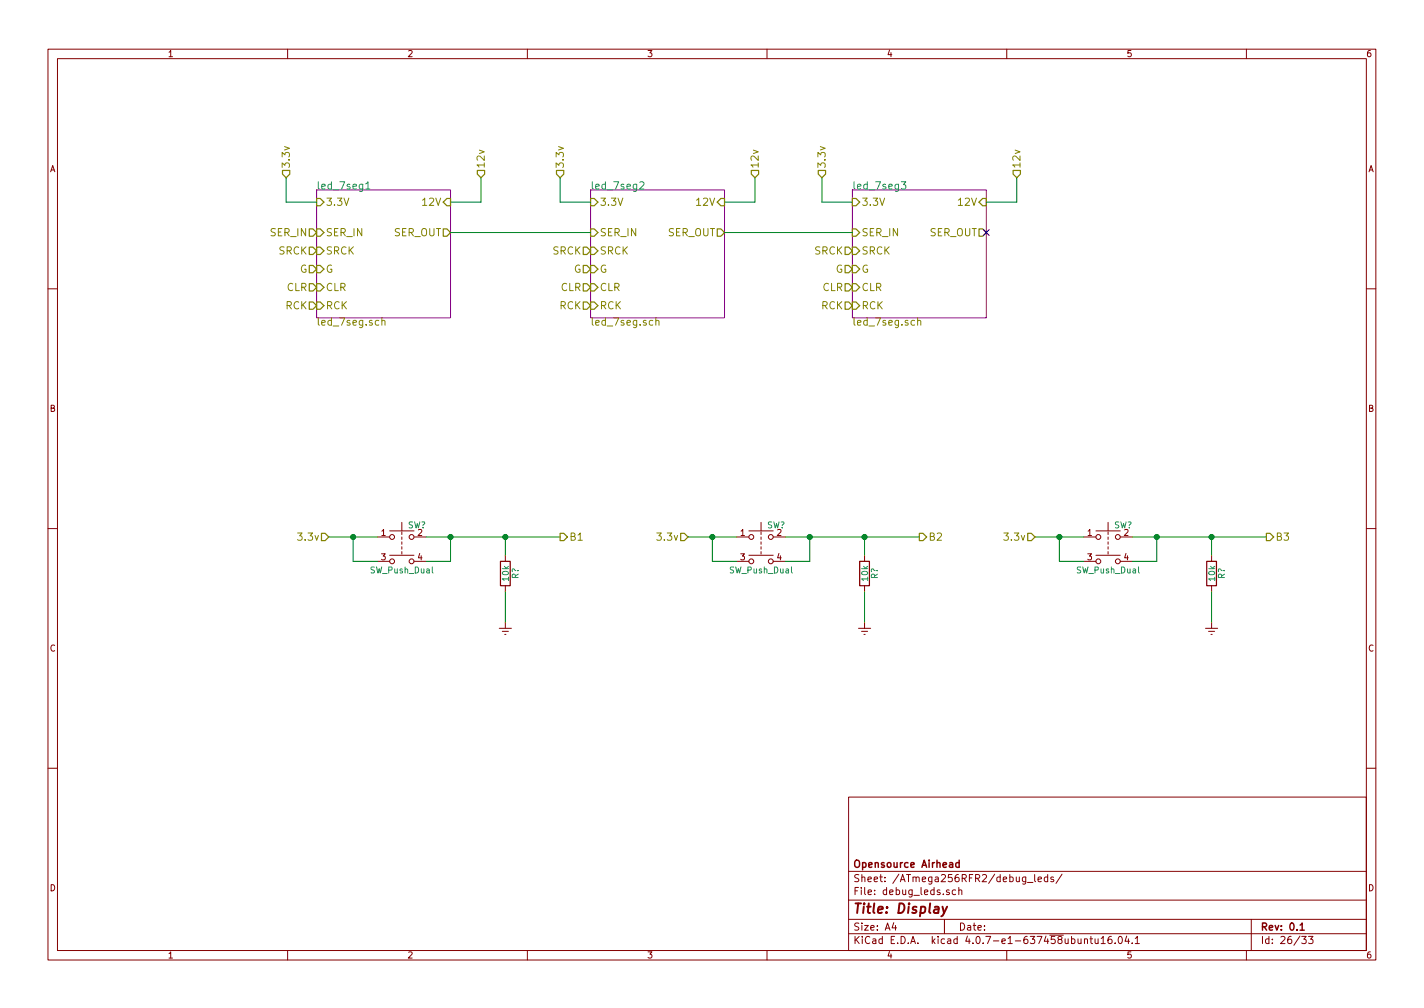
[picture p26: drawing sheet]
<svg xmlns="http://www.w3.org/2000/svg" width="297mm" height="210mm" viewBox="0 0 297 210" stroke-linecap="round" stroke-linejoin="round" font-family="sans-serif">
<defs><g id="words">
<text font-size="2.8" fill="#840000" x="178" y="190.5">Title: Display</text>
<g font-size="2.1" fill="#848400">
<text x="60.5" y="35.1" transform="rotate(-90 60.5 35.1)">3.3v</text>
<text x="101.1" y="35.1" transform="rotate(-90 101.1 35.1)">12v</text>
<text x="117.6" y="35.1" transform="rotate(-90 117.6 35.1)">3.3v</text>
<text x="158.2" y="35.1" transform="rotate(-90 158.2 35.1)">12v</text>
<text x="172.2" y="35.1" transform="rotate(-90 172.2 35.1)">3.3v</text>
<text x="212.9" y="35.1" transform="rotate(-90 212.9 35.1)">12v</text>
<text x="68" y="42.9">3.3V</text>
<text x="88.3" y="42.9">12V</text>
<text x="125.1" y="42.9">3.3V</text>
<text x="145.4" y="42.9">12V</text>
<text x="179.7" y="42.9">3.3V</text>
<text x="200" y="42.9">12V</text>
<text x="56.4" y="49.3">SER_IN</text>
<text x="58.1" y="53.1">SRCK</text>
<text x="68" y="49.3">SER_IN</text>
<text x="68" y="53.1">SRCK</text>
<text x="82" y="49.3">SER_OUT</text>
<text x="115.2" y="53.1">SRCK</text>
<text x="125.1" y="49.3">SER_IN</text>
<text x="125.1" y="53.1">SRCK</text>
<text x="139.2" y="49.3">SER_OUT</text>
<text x="169.8" y="53.1">SRCK</text>
<text x="179.7" y="49.3">SER_IN</text>
<text x="179.7" y="53.1">SRCK</text>
<text x="193.8" y="49.3">SER_OUT</text>
<text x="62.5" y="56.9">G</text>
<text x="68" y="56.9">G</text>
<text x="119.6" y="56.9">G</text>
<text x="125.1" y="56.9">G</text>
<text x="174.2" y="56.9">G</text>
<text x="179.7" y="56.9">G</text>
<text x="59.5" y="64.5">RCK</text>
<text x="59.7" y="60.7">CLR</text>
<text x="68" y="60.7">CLR</text>
<text x="68" y="64.5">RCK</text>
<text x="116.7" y="64.5">RCK</text>
<text x="116.9" y="60.7">CLR</text>
<text x="125.1" y="60.7">CLR</text>
<text x="125.1" y="64.5">RCK</text>
<text x="171.3" y="64.5">RCK</text>
<text x="171.5" y="60.7">CLR</text>
<text x="179.7" y="60.7">CLR</text>
<text x="179.7" y="64.5">RCK</text>
<text x="66" y="67.9">led_7seg.sch</text>
<text x="123.2" y="67.9">led_7seg.sch</text>
<text x="177.8" y="67.9">led_7seg.sch</text>
<text x="62.5" y="112.8">3.3v</text>
<text x="118.8" y="112.8">B1</text>
<text x="137.4" y="112.8">3.3v</text>
<text x="193.7" y="112.8">B2</text>
<text x="209.8" y="112.8">3.3v</text>
<text x="266.1" y="112.8">B3</text>
</g>
<g font-size="2.1" fill="#008484">
<text x="66" y="39.5">led_7seg1</text>
<text x="123.2" y="39.5">led_7seg2</text>
<text x="177.8" y="39.5">led_7seg3</text>
</g>
<g font-size="2.1" fill="#840000">
<text x="178" y="184">Sheet: /ATmega256RFR2/debug_leds/</text>
<text x="178" y="181">Opensource Airhead</text>
<text x="178" y="186.7">File: debug_leds.sch</text>
<text x="178" y="196.9">KiCad E.D.A. kicad 4.0.7-e1-637458ubuntu16.04.1</text>
<text x="178" y="194.1">Size: A4</text>
<text x="200" y="194.1">Date:</text>
<text x="263" y="194.1">Rev: 0.1</text>
<text x="263" y="196.9">Id: 26/33</text>
</g>
<g font-size="1.8" fill="#840000">
<text x="35" y="11.9">1</text>
<text x="85" y="11.9">2</text>
<text x="135" y="11.9">3</text>
<text x="185" y="11.9">4</text>
<text x="235" y="11.9">5</text>
<text x="285" y="11.9">6</text>
<text x="10.4" y="35.9">A</text>
<text x="285.4" y="35.9">A</text>
<text x="10.4" y="85.9">B</text>
<text x="285.4" y="85.9">B</text>
<text x="79.5" y="111.8">1</text>
<text x="154.5" y="111.8">1</text>
<text x="226.8" y="111.8">1</text>
<text x="79.5" y="116.8">3</text>
<text x="87.1" y="116.8">4</text>
<text x="154.5" y="116.8">3</text>
<text x="162.1" y="116.8">4</text>
<text x="226.8" y="116.8">3</text>
<text x="234.5" y="116.8">4</text>
<text x="10.4" y="135.9">C</text>
<text x="285.4" y="135.9">C</text>
<text x="10.4" y="185.9">D</text>
<text x="285.4" y="185.9">D</text>
<text x="35" y="199.9">1</text>
<text x="85" y="199.9">2</text>
<text x="135" y="199.9">3</text>
<text x="185" y="199.9">4</text>
<text x="235" y="199.9">5</text>
<text x="285" y="199.9">6</text>
</g>
<g font-size="1.8" fill="#008484">
<text x="85" y="110.2">SW?</text>
<text x="87.1" y="111.8">2</text>
<text x="159.9" y="110.2">SW?</text>
<text x="162.1" y="111.8">2</text>
<text x="232.3" y="110.2">SW?</text>
<text x="234.5" y="111.8">2</text>
<text x="77.3" y="119.6">SW_Push_Dual</text>
<text x="152.3" y="119.6">SW_Push_Dual</text>
<text x="224.7" y="119.6">SW_Push_Dual</text>
<text x="106.1" y="121.1" transform="rotate(-90 106.1 121.1)">10k</text>
<text x="108.2" y="120.8" transform="rotate(-90 108.2 120.8)">R?</text>
<text x="181.1" y="121.1" transform="rotate(-90 181.1 121.1)">10k</text>
<text x="183.1" y="120.8" transform="rotate(-90 183.1 120.8)">R?</text>
<text x="253.4" y="121.1" transform="rotate(-90 253.4 121.1)">10k</text>
<text x="255.5" y="120.8" transform="rotate(-90 255.5 120.8)">R?</text>
</g>
</g></defs>
<g fill="none" stroke="#840000" stroke-width=".21">
<path d="M10 10.3h277v189.9h-277zM12 12.2h273v186.1h-273zM60 10.3v1.9M110 10.3v1.9M160 10.3v1.9M210 10.3v1.9M260 10.3v1.9M10 60.2h2M285 60.2h2M10 110.3h2M78.7 112h2.6M78.7 117.1h2.6"/>
<path d="M81.3 115.8h5.1M81.3 110.7h5.1M83.8 109v1.7M83.8 111v.5M83.8 112v.5M83.8 113v.5M83.8 114v.5M83.8 115.1v.5M86.4 112h2.5M86.4 117.1h2.5M105.4 115.8v1.3M153.7 112h2.5"/>
<path d="M153.7 117.1h2.5M156.2 115.8h5.1M156.2 110.7h5.1M158.7 109v1.7M158.7 111v.5M158.7 112v.5M158.7 113v.5M158.7 114v.5M158.7 115.1v.5M161.3 112h2.5M161.3 117.1h2.5M180.3 115.8v1.3"/>
<path d="M226.1 112h2.5M226.1 117.1h2.5M228.6 115.8h5.1M228.6 110.7h5.1M231.1 109v1.7M231.1 111v.5M231.1 112v.5M231.1 113v.5M231.1 114v.5M231.1 115.1v.5M233.7 112h2.5M233.7 117.1h2.5"/>
<path d="M252.7 115.8v1.3M285 110.3h2M104.1 131.1h2.6M104.8 131.7h1.2M105.3 132.3h.2M105.4 122.2v1.2M105.4 129.8v1.3M179.1 131.1h2.5M179.7 131.7h1.3M180.2 132.3h.3M180.3 122.2v1.2M180.3 129.8v1.3"/>
<path d="M251.5 131.1h2.5M252.1 131.7h1.3M252.6 132.3h.3M252.7 122.2v1.2M252.7 129.8v1.3M10 160.2h2M177 166.3h108v32h-108zM285 160.2h2M60 198.3v1.9M110 198.3v1.9M160 198.3v1.9M177 194.8h108"/>
<path d="M177 191.8h108M177 187.8h108M177 181.8h108M186.4 192.5l-.3 1h.9M186.8 193v1M197 191.8v3M198 185.7l-.4-.1-.2 .2 .1 .2 .5 .2v.3h-.6M199.3 185.7l-.4-.1-.3 .3 .1 .6 .2 .1 .4-.1M200 185.7l.2-.1 .4 .1v.9M200 185.1v1.5M210 198.3v1.9M214.3 184.1h1.2"/>
<path d="M215.8 182.4v1.3l.2 .2M216.5 183.4l.7-.1v-.3l-.4-.1-.3 .2 .1 .7h.6M218.5 183l-.4-.1-.3 .3 .1 .6 .2 .1 .4-.1M218.5 182.4v1.5M219.8 183l-.4-.1-.2 .2 .1 .3 .5 .1v.3h-.6M221.5 182.3l-1.2 2M226.2 196l.2-.2 .4 .1v.9M226.2 195.8v1M227.4 195.8h.5M227.6 195.3v1.3l.3 .2M228.4 195.8l.1 .9 .4 .1 .2-.1M229.1 195.8v1"/>
<path d="M229.7 195.8l.4-.5v1.5M229.7 196.8h.9M231.8 195.3l-.4 .1a1.11 1.11 0 0 0-.1 1.3l.4 .1 .2-.1 .1-.5-.3-.3-.4 .1-.2 .2M232.6 196.7v.1M233.4 195.5l.2-.2a.8 .8 0 0 1 .5 .8 .8 .8 0 0 1-.5 .7l-.4-.5zM235 195.2l-.3 1.1h.9M235.4 195.8v1M236.2 196.7v.1M236.8 195.8l.4-.5v1.5M236.8 196.8h.9M260 198.3v1.9M261 191.8v6.5"/>
<path d="M271.5 195.3h1l-.5 .6 .4 .1v.7l-.2 .1-.7-.1M272.9 195.3h1l-.5 .6 .4 .1v.7l-.2 .1-.7-.1"/>
<circle cx="81.8" cy="117.1" r=".51"/>
<circle cx="81.8" cy="112" r=".51"/>
<circle cx="85.9" cy="112" r=".51"/>
<circle cx="85.9" cy="117.1" r=".51"/>
<circle cx="156.7" cy="117.1" r=".51"/>
<circle cx="156.7" cy="112" r=".51"/>
<circle cx="160.8" cy="117.1" r=".51"/>
<circle cx="160.8" cy="112" r=".51"/>
<circle cx="229.1" cy="112" r=".51"/>
<circle cx="229.1" cy="117.1" r=".51"/>
<circle cx="233.2" cy="112" r=".51"/>
<circle cx="233.2" cy="117.1" r=".51"/>
</g>
<path d="M200.1 179.4v1.5M200.1 180l-.5-.1-.2 .3v.6l.2 .1 .5-.1M271.2 193l.4-.5v1.5M271.2 194h.9" fill="none" stroke="#840000" stroke-width=".3"/>
<path d="M196.6 189.1l.3 1.3M197.6 189.1l-.9 1.8-.4 .2" fill="none" stroke="#840000" stroke-width=".41"/>
<path d="M66 39.6h28v26.7h-28zM123.2 39.6h27.9v26.7h-27.9zM177.8 39.6h27.9v26.7h-27.9z" fill="none" stroke="#840084" stroke-width=".21"/>
<path d="M76.3 38.3l.5-.4v1.5M76.3 39.4h.9M133.5 38.1l.5-.2 .3 .4-.9 1.1h.9M188 37.9h1l-.6 .6 .4 .1 .2 .2-.1 .5-.3 .1-.6-.1M90.2 118.3v1l.1 .2M165.1 118.3v1l.2 .2M237.5 118.3v1l.2 .2" fill="none" stroke="#008484" stroke-width=".21"/>
<path d="M79.7 67v-.1a.36 .36 0 0 1 .6 .2v.7M79.7 66.3v1.5M136.8 67l.1-.1a.36 .36 0 0 1 .6 .2v.7M136.8 66.3v1.5M191.4 67l.1-.1a.36 .36 0 0 1 .6 .2v.7M191.4 66.3v1.5" fill="none" stroke="#848400" stroke-width=".21"/>
<g fill="none" stroke="#848400" stroke-width=".25">
<path d="M58.9 35.6h1.6v.7l-.8 .8-.8-.8zM99.6 35.6h1.5v.7l-.8 .8-.7-.8zM116.1 35.6h1.5v.7l-.8 .8-.7-.8zM156.7 35.6h1.5v.7l-.7 .8-.8-.8zM170.7 35.6h1.5v.7l-.8 .8-.7-.8zM211.3 35.6h1.6v.7l-.8 .8-.8-.8zM64.5 47.7h.8l.7 .8-.7 .8h-.8zM64.5 51.6h.8l.7 .7-.7 .8h-.8zM64.5 55.4h.8l.7 .7-.7 .8h-.8zM64.5 59.2h.8l.7 .7-.7 .8h-.8zM66 47.7h.8l.8 .8-.8 .8h-.8zM66 51.6h.8l.8 .7-.8 .8h-.8z"/>
<path d="M66 55.4h.8l.8 .7-.8 .8h-.8zM66 59.2h.8l.8 .7-.8 .8h-.8zM66 41.4h.8l.8 .8-.8 .7h-.8zM92.5 42.2l.7-.8h.8v1.5h-.8zM92.5 47.7h.7l.8 .8-.8 .8h-.7zM121.7 51.6h.7l.8 .7-.8 .8h-.7zM121.7 55.4h.7l.8 .7-.8 .8h-.7zM121.7 59.2h.7l.8 .7-.8 .8h-.7zM123.2 47.7h.8l.7 .8-.7 .8h-.8zM123.2 51.6h.8l.7 .7-.7 .8h-.8zM123.2 55.4h.8l.7 .7-.7 .8h-.8zM123.2 59.2h.8l.7 .7-.7 .8h-.8z"/>
<path d="M123.2 41.4h.8l.7 .8-.7 .7h-.8zM149.6 47.7h.8l.7 .8-.7 .8h-.8zM150.4 41.4h.7v1.5h-.7l-.8-.7zM176.3 51.6h.7l.8 .7-.8 .8h-.7zM176.3 55.4h.7l.8 .7-.8 .8h-.7zM176.3 59.2h.7l.8 .7-.8 .8h-.7zM177.8 47.7h.8l.7 .8-.7 .8h-.8zM177.8 51.6h.8l.7 .7-.7 .8h-.8zM177.8 55.4h.8l.7 .7-.7 .8h-.8zM177.8 59.2h.8l.7 .7-.7 .8h-.8zM177.8 41.4h.8l.7 .8-.7 .7h-.8zM204.2 47.7h.8l.7 .8-.7 .8h-.8z"/>
<path d="M205 41.4h.7v1.5h-.7l-.8-.7zM64.5 63h.8l.7 .7-.7 .8h-.8zM66 63h.8l.8 .7-.8 .8h-.8zM121.7 63h.7l.8 .7-.8 .8h-.7zM123.2 63h.8l.7 .7-.7 .8h-.8zM176.3 63h.7l.8 .7-.8 .8h-.7zM177.8 63h.8l.7 .7-.7 .8h-.8zM67.1 111.2h.7l.8 .8-.8 .8h-.7zM116.8 111.2h.8l.8 .8-.8 .8h-.8zM142 111.2h.7l.8 .8-.8 .8h-.7zM191.8 111.2h.7l.8 .8-.8 .8h-.7zM214.4 111.2h.7l.8 .8-.8 .8h-.7z"/>
<path d="M264.2 111.2h.7l.8 .8-.8 .8h-.7z"/>
</g>
<path d="M205.1 47.9l1.2 1.2M206.3 47.9l-1.2 1.2" fill="none" stroke="#000084" stroke-width=".21"/>
<g fill="none" stroke="#008400" stroke-width=".21">
<path d="M59.7 37.1v5.1h6.3M100.3 37.1v5.1h-6.3M116.8 37.1v5.1h6.4M157.5 37.1v5.1h-6.4M171.4 37.1v5.1h6.4M212.1 37.1v5.1h-6.4M94 48.5h29.2M151.1 48.5h26.7M68.6 112h10.1M73.7 112v5.1h5M88.9 112h27.9M94 112v5.1h-5.1"/>
<path d="M105.4 112v3.8M143.5 112h10.2M148.6 112v5.1h5.1M163.8 112h28M168.9 112v5.1h-5.1M180.3 112v3.8M215.9 112h10.2M221 112v5.1h5.1M236.2 112h28M241.3 112v5.1h-5.1M252.7 112v3.8M105.4 123.4v6.4"/>
<path d="M180.3 123.4v6.4M252.7 123.4v6.4"/>
</g>
<g fill="#008400" stroke="#008400" stroke-width=".25">
<circle cx="73.7" cy="112" r=".51"/>
<circle cx="94" cy="112" r=".51"/>
<circle cx="105.4" cy="112" r=".51"/>
<circle cx="148.6" cy="112" r=".51"/>
<circle cx="168.9" cy="112" r=".51"/>
<circle cx="180.3" cy="112" r=".51"/>
<circle cx="221" cy="112" r=".51"/>
<circle cx="241.3" cy="112" r=".51"/>
<circle cx="252.7" cy="112" r=".51"/>
</g>
<path d="M104.4 117.1h2v5.1h-2zM179.3 117.1h2.1v5.1h-2.1zM251.7 117.1h2v5.1h-2z" fill="none" stroke="#840000" stroke-width=".25"/>
<use href="#words"/>
</svg>
